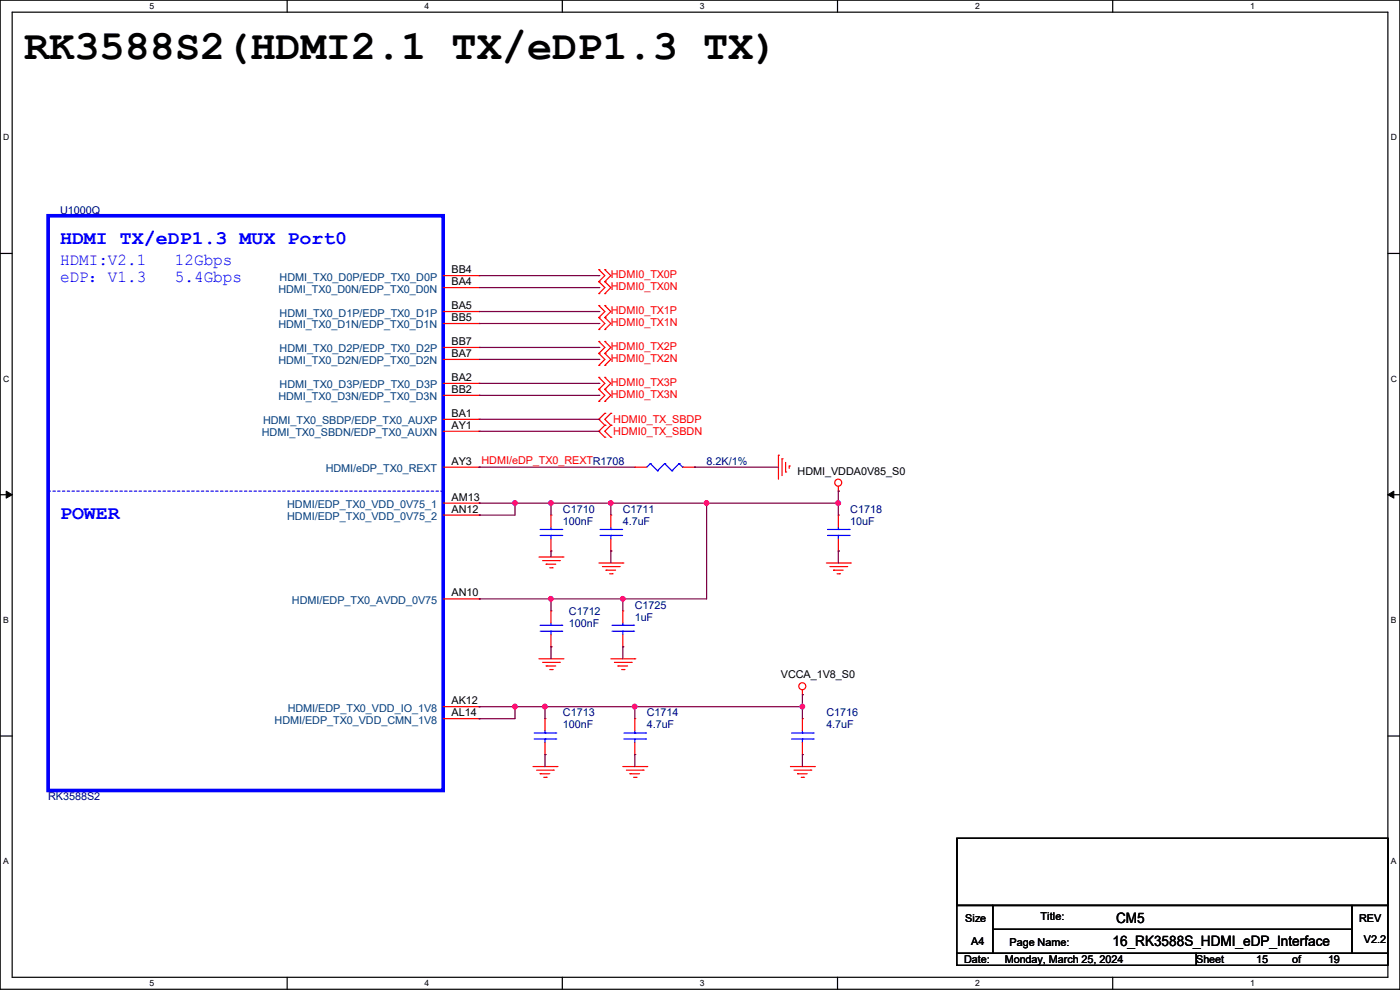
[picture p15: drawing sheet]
<svg xmlns="http://www.w3.org/2000/svg" width="297mm" height="210mm" viewBox="0 0 297 210" stroke-linecap="round" stroke-linejoin="round" font-family="sans-serif">
<defs><g id="words">
<text font-size="8.9" x="5.1" y="12.5">RK3588S2(HDMI2.1 TX/eDP1.3 TX)</text>
<g font-size="4.1" fill="#00f">
<text x="12.7" y="51.7">HDMI TX/eDP1.3 MUX Port0</text>
<text x="12.7" y="110.2">POWER</text>
</g>
<g font-size="3.6" fill="#00f">
<text x="12.7" y="56.2">HDMI:V2.1</text>
<text x="12.7" y="59.7">eDP：V1.3</text>
<text x="37.1" y="56.2">12Gbps</text>
<text x="37.1" y="59.7">5.4Gbps</text>
</g>
<g font-size="3">
<text x="236.8" y="195.8">CM5</text>
<text x="236" y="200.7">16_RK3588S_HDMI_eDP_Interface</text>
</g>
<g font-size="2.3" fill="#00007f">
<text x="12.7" y="45.3">U1000Q</text>
<text x="149.9" y="98.6">8.2K/1%</text>
<text x="119.4" y="108.8">C1710</text>
<text x="119.4" y="111.3">100nF</text>
<text x="132.1" y="108.8">C1711</text>
<text x="132.1" y="111.3">4.7uF</text>
<text x="180.4" y="108.8">C1718</text>
<text x="180.4" y="111.3">10uF</text>
<text x="120.7" y="130.4">C1712</text>
<text x="134.7" y="129.1">C1725</text>
<text x="134.7" y="131.7">1uF</text>
<text x="120.7" y="132.9">100nF</text>
<text x="119.4" y="152">C1713</text>
<text x="119.4" y="154.5">100nF</text>
<text x="137.2" y="152">C1714</text>
<text x="137.2" y="154.5">4.7uF</text>
<text x="175.3" y="152">C1716</text>
<text x="175.3" y="154.5">4.7uF</text>
<text x="10.2" y="169.8">RK3588S2</text>
</g>
<g font-size="2.3" fill="#003f7f">
<text x="59.3" y="59.5">HDMI_TX0_D0P/EDP_TX0_D0P</text>
<text x="59.1" y="62.1">HDMI_TX0_D0N/EDP_TX0_D0N</text>
<text x="59.1" y="69.7">HDMI_TX0_D1N/EDP_TX0_D1N</text>
<text x="59.3" y="67.1">HDMI_TX0_D1P/EDP_TX0_D1P</text>
<text x="59.1" y="77.3">HDMI_TX0_D2N/EDP_TX0_D2N</text>
<text x="59.3" y="74.8">HDMI_TX0_D2P/EDP_TX0_D2P</text>
<text x="59.3" y="82.4">HDMI_TX0_D3P/EDP_TX0_D3P</text>
<text x="59.1" y="84.9">HDMI_TX0_D3N/EDP_TX0_D3N</text>
<text x="55.5" y="92.5">HDMI_TX0_SBDN/EDP_TX0_AUXN</text>
<text x="55.8" y="90">HDMI_TX0_SBDP/EDP_TX0_AUXP</text>
<text x="69.1" y="100.2">HDMI/eDP_TX0_REXT</text>
<text x="60.9" y="107.8">HDMI/EDP_TX0_VDD_0V75_1</text>
<text x="60.9" y="110.3">HDMI/EDP_TX0_VDD_0V75_2</text>
<text x="61.9" y="128.1">HDMI/EDP_TX0_AVDD_0V75</text>
<text x="58.3" y="153.5">HDMI/EDP_TX0_VDD_CMN_1V8</text>
<text x="61" y="151">HDMI/EDP_TX0_VDD_IO_1V8</text>
</g>
<g font-size="2.3">
<text x="95.8" y="57.9">BB4</text>
<text x="95.8" y="60.5">BA4</text>
<text x="95.8" y="65.5">BA5</text>
<text x="95.8" y="68.1">BB5</text>
<text x="95.8" y="73.2">BB7</text>
<text x="95.8" y="75.7">BA7</text>
<text x="95.8" y="80.8">BA2</text>
<text x="95.8" y="83.3">BB2</text>
<text x="95.8" y="88.4">BA1</text>
<text x="95.8" y="90.9">AY1</text>
<text x="95.8" y="98.6">AY3</text>
<text x="169.2" y="100.7">HDMI_VDDA0V85_S0</text>
<text x="95.8" y="106.2">AM13</text>
<text x="95.8" y="108.7">AN12</text>
<text x="95.8" y="126.5">AN10</text>
<text x="165.7" y="143.9">VCCA_1V8_S0</text>
<text x="95.8" y="149.4">AK12</text>
<text x="95.8" y="151.9">AL14</text>
<text x="204.8" y="195.7">Size</text>
<text x="220.8" y="195.2">Title:</text>
<text x="288.3" y="195.7">REV</text>
<text x="206" y="200.5">A4</text>
<text x="214.2" y="200.7">Page Name:</text>
<text x="289.3" y="200">V2.2</text>
<text x="204.5" y="204.3">Date:</text>
<text x="213.1" y="204.3">Monday, March 25, 2024</text>
<text x="253.8" y="204.3">Sheet</text>
<text x="266.5" y="204.3">15</text>
<text x="274.1" y="204.3">of</text>
<text x="281.7" y="204.3">19</text>
</g>
<g font-size="2.3" fill="#f00">
<text x="129.6" y="59">HDMI0_TX0P</text>
<text x="129.6" y="61.6">HDMI0_TX0N</text>
<text x="129.6" y="66.6">HDMI0_TX1P</text>
<text x="129.6" y="69.2">HDMI0_TX1N</text>
<text x="129.6" y="74.3">HDMI0_TX2P</text>
<text x="129.6" y="76.8">HDMI0_TX2N</text>
<text x="129.6" y="81.9">HDMI0_TX3P</text>
<text x="129.6" y="84.4">HDMI0_TX3N</text>
<text x="130.1" y="89.7">HDMI0_TX_SBDP</text>
<text x="130.1" y="92.3">HDMI0_TX_SBDN</text>
<text x="102.2" y="98.4">HDMI/eDP_TX0_REXTR1708</text>
</g>
<g font-size="1.8">
<text x="31.7" y="1.9">5</text>
<text x="90.1" y="1.9">4</text>
<text x="148.5" y="1.9">3</text>
<text x="206.8" y="1.9">2</text>
<text x="265.2" y="1.9">1</text>
<text x=".7" y="29.8">D</text>
<text x="295.1" y="29.8">D</text>
<text x=".7" y="80.9">C</text>
<text x="295.1" y="80.9">C</text>
<text x=".7" y="132.1">B</text>
<text x="295.1" y="132.1">B</text>
<text x=".7" y="183.3">A</text>
<text x="295.1" y="183.3">A</text>
<text x="31.7" y="209.2">5</text>
<text x="90.1" y="209.2">4</text>
<text x="148.5" y="209.2">3</text>
<text x="206.8" y="209.2">2</text>
<text x="265.2" y="209.2">1</text>
</g>
</g></defs>
<g fill="none" stroke="#000" stroke-width=".25">
<path d="M0 0h297v209.8h-297zM2.6 2.6h291.8v204.7h-291.8zM60.9 0v2.6M119.3 0v2.6M177.7 0v2.6M236.1 0v2.6M0 53.8h2.6M294.4 53.8h2.6M0 104.9h2.6M294.4 104.9h2.6M0 156.1h2.6M294.4 156.1h2.6"/>
<path d="M203 177.8h91.4v14.3h-91.4zM203 192.1h7.6v10.1h-7.6zM210.6 192.1h76.2v5h-76.2zM210.6 197.1h76.2v5.1h-76.2zM286.8 192.1h7.6v10.1h-7.6zM60.9 207.3v2.5M119.3 207.3v2.5M177.7 207.3v2.5M203 202.2h50.8v2.6h-50.8zM236.1 207.3v2.5M253.8 202.2h40.6v2.6h-40.6z"/>
</g>
<path d="M1.3 104.2l1.3 .7-1.3 .8zM294.4 104.9l1.3-.7v1.5z" fill="#000"/>
<path d="M1.3 104.2l1.3 .7-1.3 .8zM294.4 104.9l1.3-.7v1.5z" fill="none" stroke="#000" stroke-width=".21"/>
<g fill="none" stroke="#f00" stroke-width=".25">
<path d="M94 58.5h7.6M101.6 58.5h.1M127 59.7h.1M127 57.2h.1M127 57.2l1.3 1.3-1.3 1.2M127 59.7l1.3 1.3-1.3 1.3M128.3 59.7h.1M128.3 57.2h.1M128.3 57.2l1.3 1.3-1.3 1.2M128.3 59.7l1.3 1.3-1.3 1.3M94 61h7.6M94 66.1h7.6"/>
<path d="M94 68.6h7.6M94 73.7h7.6M94 76.2h7.6M101.6 61h.1M101.6 66.1h.1M101.6 68.6h.1M101.6 73.7h.1M101.6 76.2h.1M127 62.3h.1M127 67.4h.1M127 64.8h.1M127 69.9h.1"/>
<path d="M127 75h.1M127 72.4h.1M127 77.5h.1M127 64.8l1.3 1.3-1.3 1.3M127 67.4l1.3 1.2-1.3 1.3M127 72.4l1.3 1.3-1.3 1.3M127 75l1.3 1.2-1.3 1.3M128.3 62.3h.1M128.3 67.4h.1M128.3 64.8h.1M128.3 69.9h.1M128.3 75h.1"/>
<path d="M128.3 72.4h.1M128.3 77.5h.1M128.3 64.8l1.3 1.3-1.3 1.3M128.3 67.4l1.3 1.2-1.3 1.3M128.3 72.4l1.3 1.3-1.3 1.3M128.3 75l1.3 1.2-1.3 1.3M94 99.1h7.6M94 81.3h7.6M94 83.9h7.6M94 88.9h7.6M94 91.5h7.6M101.6 81.3h.1"/>
<path d="M101.6 83.9h.1M101.6 88.9h.1M101.6 91.5h.1M101.6 99.1h.1M127 82.6h.1M127 80.1h.1M127 85.1h.1M127 80.1l1.3 1.2-1.3 1.3M127 82.6l1.3 1.3-1.3 1.2M128.3 82.6h.1M128.3 80.1h.1M128.3 85.1h.1"/>
<path d="M128.3 87.7h.1M128.3 90.2h.1M128.3 92.8h.1M128.3 80.1l1.3 1.2-1.3 1.3M128.3 82.6l1.3 1.3-1.3 1.2M128.3 87.7l-1.3 1.2 1.3 1.3M128.3 90.2l-1.3 1.3 1.3 1.3M129.6 90.2h.1M129.6 87.7h.1M129.6 92.8h.1M129.6 87.7l-1.3 1.2 1.3 1.3M129.6 90.2l-1.3 1.3 1.3 1.3"/>
<path d="M134.7 99.1h.1M134.7 99.1h2.5M144.8 99.1h2.6M147.4 99.1h.1M165.1 96.6h.1M165.1 96.6v5M165.9 97.3h.1M165.9 97.3v3.6M166.7 98.1v2M167.4 98.8h.1M167.4 98.8v.6M94 106.7h7.6"/>
<path d="M94 109.3h7.6M101.6 106.7h.1M101.6 109.3h.1M114.3 118.2h5.1M115.1 118.9h3.6M115.9 119.7h.1M115.9 119.7h2M116.9 109.3h.1M116.9 116.9h.1M116.9 109.3v2.5M116.9 114.3v2.6M118.7 118.9h.1"/>
<path d="M119.4 118.2h.1M127 119.4h5.1M129.6 109.3h.1M129.6 116.9h.1M129.6 109.3v2.5M129.6 114.3v2.6M132.1 119.4h.1M166.7 100.1h.1M175.3 119.4h5.1M177.8 104.2h.1M177.8 109.3h.1M177.8 116.9h.1"/>
<path d="M177.8 103.2v1M177.8 109.3v2.5M177.8 114.3v2.6M180.4 119.4h.1M94 127h7.6M101.6 127h.1M114.3 139.7h5.1M116.6 120.4h.5M116.9 129.6h.1M116.9 137.2h.1M116.9 129.6v2.5M116.9 134.7v2.5"/>
<path d="M117.1 120.4h.1M119.4 139.7h.1M127.8 120.2h3.6M128.6 120.9h.1M128.6 120.9h2M129.3 121.7h.5M129.6 139.7h5.1M129.8 121.7h.1M131.4 120.2h.1M132.1 129.6h.1M132.1 137.2h.1M132.1 129.6v2.5"/>
<path d="M132.1 134.7v2.5M134.7 139.7h.1M176.1 120.2h3.5M176.8 120.9h.1M176.8 120.9h2.1M177.6 121.7h.5M178.1 121.7h.1M179.6 120.2h.1M94 149.9h7.6M94 152.4h7.6M101.6 149.9h.1M101.6 152.4h.1"/>
<path d="M115.1 140.5h3.6M115.6 152.4h.1M115.6 152.4v2.6M115.6 157.5v2.6M115.9 141.3h.1M115.9 141.3h2M116.6 142h.5M117.1 142h.1M118.7 140.5h.1M130.3 140.5h3.6M131.1 141.3h.1M131.1 141.3h2"/>
<path d="M131.9 142h.5M132.4 142h.1M133.9 140.5h.1M134.7 152.4h.1M134.7 152.4v2.6M134.7 157.5v2.6M170.2 147.4h.1M170.2 152.4h.1M170.2 146.3v1.1M170.2 152.4v2.6M170.2 157.5v2.6M113.1 162.6h5.1"/>
<path d="M113.8 163.4h3.6M114.6 164.1h.1M114.6 164.1h2M115.4 164.9h.5M115.6 160.1h.1M115.9 164.9h.1M117.4 163.4h.1M118.2 162.6h.1M132.1 162.6h5.1M132.9 163.4h3.5M133.6 164.1h.1M133.6 164.1h2.1"/>
<path d="M134.4 164.9h.5M134.7 160.1h.1M134.9 164.9h.1M136.4 163.4h.1M137.2 162.6h.1M167.7 162.6h5.1M168.4 163.4h3.6M169.2 164.1h.1M169.2 164.1h2M170 164.9h.5M170.2 160.1h.1M170.5 164.9h.1"/>
<path d="M172 163.4h.1M172.8 162.6h.1"/>
<circle cx="177.8" cy="102.4" r=".74"/>
<circle cx="170.2" cy="145.6" r=".74"/>
</g>
<g fill="none" stroke="#00f" stroke-width=".25">
<path d="M138 98.3h.1M138 98.3l-.8 .8M138 98.3l1.5 1.6M139.5 99.9h.1M141 98.3h.1M141 98.3l-1.5 1.6M141 98.3l1.5 1.6M142.5 99.9h.1M144.1 98.3h.1M144.1 98.3l-1.6 1.6M144.1 98.3l.7 .8M144.8 99.1h.1"/>
<path d="M114.6 113.6h4.6M114.6 112.3h4.6M116.9 112.3h.1M116.9 113.6h.1M116.9 111.8v.5M116.9 113.6v.7M119.2 113.6h.1M119.2 112.3h.1M127.3 113.6h4.6M127.3 112.3h4.6M129.6 112.3h.1M129.6 113.6h.1"/>
<path d="M129.6 111.8v.5M129.6 113.6v.7M131.9 113.6h.1M131.9 112.3h.1M175.6 113.6h4.5M175.6 112.3h4.5M177.8 112.3h.1M177.8 113.6h.1M177.8 111.8v.5M177.8 113.6v.7M180.1 113.6h.1M180.1 112.3h.1"/>
<path d="M114.6 133.9h4.6M114.6 132.6h4.6M116.9 132.6h.1M116.9 133.9h.1M116.9 132.1v.5M116.9 133.9v.8M119.2 133.9h.1M119.2 132.6h.1M129.8 133.9h4.6M129.8 132.6h4.6M132.1 132.6h.1M132.1 133.9h.1"/>
<path d="M132.1 132.1v.5M132.1 133.9v.8M134.4 133.9h.1M134.4 132.6h.1M113.3 156.8h4.6M113.3 155.5h4.6M115.6 155.5h.1M115.6 156.8h.1M115.6 155v.5M115.6 156.8v.7M117.9 156.8h.1M117.9 155.5h.1"/>
<path d="M132.4 156.8h4.5M132.4 155.5h4.5M134.7 155.5h.1M134.7 156.8h.1M134.7 155v.5M134.7 156.8v.7M136.9 156.8h.1M136.9 155.5h.1M167.9 156.8h4.6M167.9 155.5h4.6M170.2 155.5h.1M170.2 156.8h.1"/>
<path d="M170.2 155v.5M170.2 156.8v.7M172.5 156.8h.1M172.5 155.5h.1"/>
</g>
<path d="M10.2 45.8h83.8v121.9h-83.8z" fill="none" stroke="#00f" stroke-width=".76"/>
<path d="M10.2 104.2h83.8M94 104.2h.1" fill="none" stroke="#00f" stroke-width=".25" stroke-dasharray=".5 .5"/>
<g fill="none" stroke="#7f003f" stroke-width=".25">
<path d="M101.6 58.5h25.4M127 58.5h.1M101.6 61h25.4M101.6 66.1h25.4M101.6 68.6h25.4M101.6 73.7h25.4M101.6 76.2h25.4M127 61h.1M127 66.1h.1M127 68.6h.1M127 73.7h.1M127 76.2h.1"/>
<path d="M101.6 99.1h.1M101.6 81.3h25.4M101.6 83.9h25.4M101.6 88.9h25.4M101.6 91.5h25.4M101.6 99.1h33.1M127 81.3h.1M127 83.9h.1M127 88.9h.1M127 91.5h.1M147.4 99.1h.1M147.4 99.1h17.7"/>
<path d="M101.6 106.7h.1M101.6 106.7h7.7M109.3 106.7h.1M109.3 106.7v2.6M177.8 104.2h.1M177.8 104.2v2.5"/>
</g>
<circle cx="109.2" cy="106.7" r=".49" fill="#f0f"/>
<circle cx="109.2" cy="106.7" r=".49" fill="none" stroke="#f0f" stroke-width=".25"/>
<path d="M109.3 106.7h.1M109.3 106.7h7.6M116.9 106.7h.1M116.9 106.7v2.6" fill="none" stroke="#7f003f" stroke-width=".25"/>
<circle cx="116.9" cy="106.7" r=".49" fill="#f0f"/>
<circle cx="116.9" cy="106.7" r=".49" fill="none" stroke="#f0f" stroke-width=".25"/>
<path d="M116.9 106.7h.1M116.9 106.7h12.7M129.6 106.7h.1M129.6 106.7v2.6" fill="none" stroke="#7f003f" stroke-width=".25"/>
<circle cx="129.6" cy="106.7" r=".49" fill="#f0f"/>
<circle cx="129.6" cy="106.7" r=".49" fill="none" stroke="#f0f" stroke-width=".25"/>
<path d="M129.6 106.7h.1M129.6 106.7h48.2M149.9 106.7h.1M149.9 106.7v20.3" fill="none" stroke="#7f003f" stroke-width=".25"/>
<circle cx="177.8" cy="106.7" r=".49" fill="#f0f"/>
<circle cx="177.8" cy="106.7" r=".49" fill="none" stroke="#f0f" stroke-width=".25"/>
<circle cx="149.9" cy="106.7" r=".49" fill="#f0f"/>
<circle cx="149.9" cy="106.7" r=".49" fill="none" stroke="#f0f" stroke-width=".25"/>
<path d="M101.6 109.3h.1M101.6 109.3h7.7M116.9 116.9h.1M116.9 116.9v1.3M129.6 116.9h.1M129.6 116.9v2.5M177.8 106.7h.1M177.8 116.9h.1M177.8 106.7v2.6M177.8 116.9v2.5M101.6 127h.1M101.6 127h15.3" fill="none" stroke="#7f003f" stroke-width=".25"/>
<circle cx="116.9" cy="127" r=".49" fill="#f0f"/>
<circle cx="116.9" cy="127" r=".49" fill="none" stroke="#f0f" stroke-width=".25"/>
<path d="M116.9 127h.1M116.9 127v2.6M116.9 127h15.2" fill="none" stroke="#7f003f" stroke-width=".25"/>
<circle cx="132.1" cy="127" r=".49" fill="#f0f"/>
<circle cx="132.1" cy="127" r=".49" fill="none" stroke="#f0f" stroke-width=".25"/>
<g fill="none" stroke="#7f003f" stroke-width=".25">
<path d="M116.9 137.2h.1M116.9 137.2v2.5M132.1 127h.1M132.1 137.2h.1M132.1 127h17.8M132.1 127v2.6M132.1 137.2v2.5M101.6 149.9h.1M101.6 149.9h14M109.3 149.9h.1M109.3 149.9v2.5M170.2 147.4h.1"/>
<path d="M170.2 147.4v2.5"/>
</g>
<circle cx="115.6" cy="149.9" r=".49" fill="#f0f"/>
<circle cx="115.6" cy="149.9" r=".49" fill="none" stroke="#f0f" stroke-width=".25"/>
<circle cx="109.2" cy="149.9" r=".49" fill="#f0f"/>
<circle cx="109.2" cy="149.9" r=".49" fill="none" stroke="#f0f" stroke-width=".25"/>
<path d="M115.6 149.9h.1M115.6 149.9h54.6M115.6 149.9v2.5M134.7 149.9h.1M134.7 149.9v2.5" fill="none" stroke="#7f003f" stroke-width=".25"/>
<circle cx="170.2" cy="149.9" r=".49" fill="#f0f"/>
<circle cx="170.2" cy="149.9" r=".49" fill="none" stroke="#f0f" stroke-width=".25"/>
<circle cx="134.6" cy="149.9" r=".49" fill="#f0f"/>
<circle cx="134.6" cy="149.9" r=".49" fill="none" stroke="#f0f" stroke-width=".25"/>
<path d="M101.6 152.4h.1M101.6 152.4h7.7M170.2 149.9h.1M170.2 149.9v2.5M115.6 160.1h.1M115.6 160.1v2.5M134.7 160.1h.1M134.7 160.1v2.5M170.2 160.1h.1M170.2 160.1v2.5" fill="none" stroke="#7f003f" stroke-width=".25"/>
<circle cx="109.2" cy="106.7" r=".49" fill="#f0f"/>
<circle cx="109.2" cy="106.7" r=".49" fill="none" stroke="#f0f" stroke-width=".25"/>
<circle cx="116.9" cy="106.7" r=".49" fill="#f0f"/>
<circle cx="116.9" cy="106.7" r=".49" fill="none" stroke="#f0f" stroke-width=".25"/>
<circle cx="129.6" cy="106.7" r=".49" fill="#f0f"/>
<circle cx="129.6" cy="106.7" r=".49" fill="none" stroke="#f0f" stroke-width=".25"/>
<circle cx="177.8" cy="106.7" r=".49" fill="#f0f"/>
<circle cx="177.8" cy="106.7" r=".49" fill="none" stroke="#f0f" stroke-width=".25"/>
<circle cx="149.9" cy="106.7" r=".49" fill="#f0f"/>
<circle cx="149.9" cy="106.7" r=".49" fill="none" stroke="#f0f" stroke-width=".25"/>
<circle cx="116.9" cy="127" r=".49" fill="#f0f"/>
<circle cx="116.9" cy="127" r=".49" fill="none" stroke="#f0f" stroke-width=".25"/>
<circle cx="132.1" cy="127" r=".49" fill="#f0f"/>
<circle cx="132.1" cy="127" r=".49" fill="none" stroke="#f0f" stroke-width=".25"/>
<circle cx="115.6" cy="149.9" r=".49" fill="#f0f"/>
<circle cx="115.6" cy="149.9" r=".49" fill="none" stroke="#f0f" stroke-width=".25"/>
<circle cx="109.2" cy="149.9" r=".49" fill="#f0f"/>
<circle cx="109.2" cy="149.9" r=".49" fill="none" stroke="#f0f" stroke-width=".25"/>
<circle cx="170.2" cy="149.9" r=".49" fill="#f0f"/>
<circle cx="170.2" cy="149.9" r=".49" fill="none" stroke="#f0f" stroke-width=".25"/>
<circle cx="134.6" cy="149.9" r=".49" fill="#f0f"/>
<circle cx="134.6" cy="149.9" r=".49" fill="none" stroke="#f0f" stroke-width=".25"/>
<use href="#words"/>
</svg>
